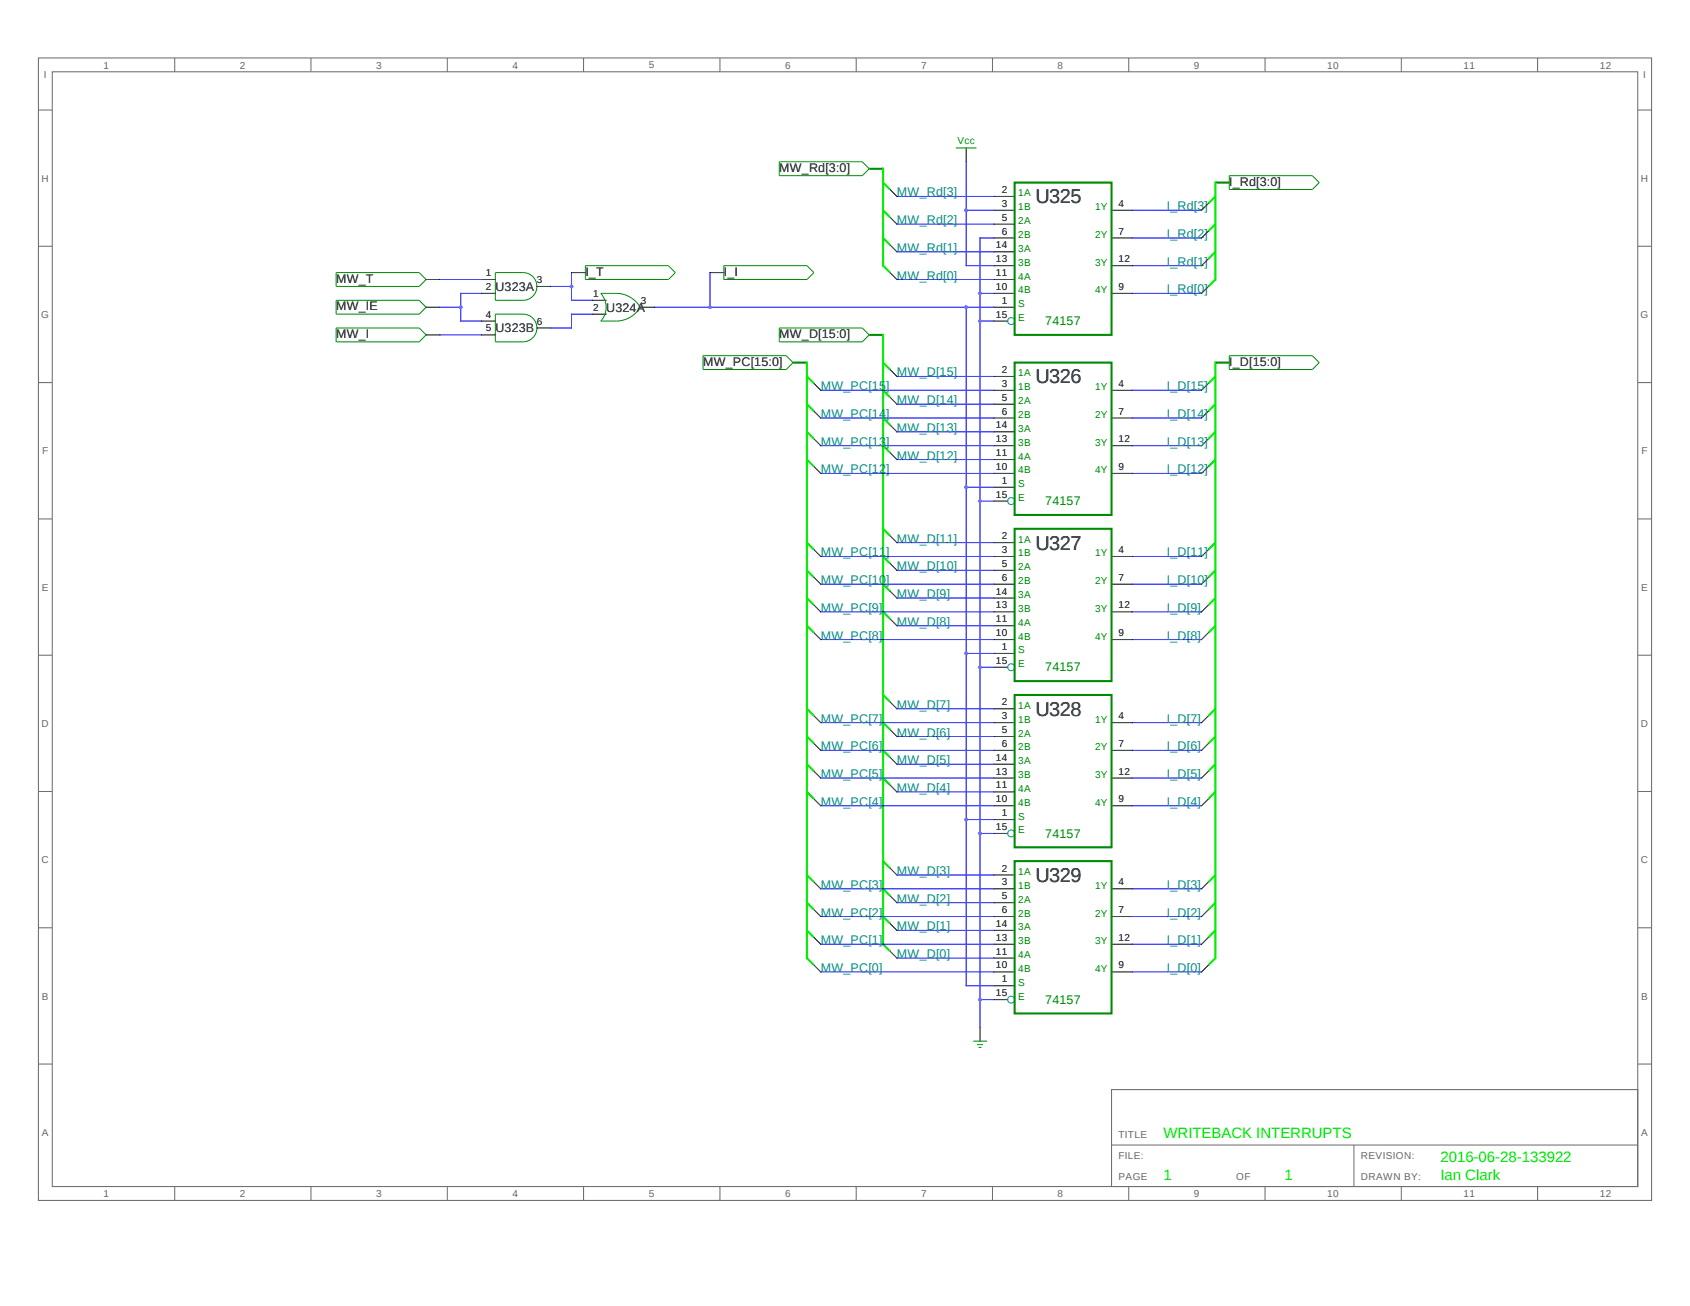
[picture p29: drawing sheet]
<svg xmlns="http://www.w3.org/2000/svg" width="279mm" height="216mm" viewBox="0 0 279 216" stroke-linecap="round" stroke-linejoin="round" font-family="sans-serif">
<defs><g id="words">
<g font-size="3.3">
<text x="171.2" y="33.6">U325</text>
<text x="171.2" y="63.4">U326</text>
<text x="171.2" y="90.8">U327</text>
<text x="171.2" y="118.3">U328</text>
<text x="171.2" y="145.8">U329</text>
</g>
<g font-size="2.5" fill="#0e0">
<text x="192.4" y="188.1">WRITEBACK INTERRUPTS</text>
<text x="192.4" y="195">1</text>
<text x="212.4" y="195">1</text>
<text x="238.1" y="192.2">2016-06-28-133922</text>
<text x="238.1" y="195">Ian Clark</text>
</g>
<g font-size="2.1">
<text x="128.8" y="28.4">MW_Rd[3:0]</text>
<text x="203.2" y="30.7">I_Rd[3:0]</text>
<text x="55.6" y="46.7">MW_T</text>
<text x="96.8" y="45.6">I_T</text>
<text x="119.7" y="45.6">I_I</text>
<text x="55.6" y="51.3">MW_IE</text>
<text x="81.9" y="48.1">U323A</text>
<text x="100.2" y="51.5">U324A</text>
<text x="55.6" y="55.9">MW_I</text>
<text x="81.9" y="54.9">U323B</text>
<text x="128.8" y="55.9">MW_D[15:0]</text>
<text x="116.2" y="60.5">MW_PC[15:0]</text>
<text x="203.2" y="60.5">I_D[15:0]</text>
</g>
<g font-size="2.1" fill="#008b8b">
<text x="148.3" y="32.5">MW_Rd[3]</text>
<text x="192.9" y="34.8">I_Rd[3]</text>
<text x="148.3" y="41.6">MW_Rd[1]</text>
<text x="148.3" y="37.1">MW_Rd[2]</text>
<text x="192.9" y="39.3">I_Rd[2]</text>
<text x="148.3" y="46.2">MW_Rd[0]</text>
<text x="192.9" y="43.9">I_Rd[1]</text>
<text x="192.9" y="48.5">I_Rd[0]</text>
<text x="135.7" y="64.5">MW_PC[15]</text>
<text x="148.3" y="62.2">MW_D[15]</text>
<text x="192.9" y="64.5">I_D[15]</text>
<text x="135.7" y="69.1">MW_PC[14]</text>
<text x="148.3" y="66.8">MW_D[14]</text>
<text x="148.3" y="71.4">MW_D[13]</text>
<text x="192.9" y="69.1">I_D[14]</text>
<text x="135.7" y="73.7">MW_PC[13]</text>
<text x="148.3" y="76">MW_D[12]</text>
<text x="192.9" y="73.7">I_D[13]</text>
<text x="135.7" y="78.3">MW_PC[12]</text>
<text x="192.9" y="78.3">I_D[12]</text>
<text x="148.3" y="89.7">MW_D[11]</text>
<text x="135.7" y="92">MW_PC[11]</text>
<text x="148.3" y="94.3">MW_D[10]</text>
<text x="192.9" y="92">I_D[11]</text>
<text x="135.7" y="101.2">MW_PC[9]</text>
<text x="135.7" y="96.6">MW_PC[10]</text>
<text x="148.3" y="98.9">MW_D[9]</text>
<text x="192.9" y="101.2">I_D[9]</text>
<text x="192.9" y="96.6">I_D[10]</text>
<text x="135.7" y="105.7">MW_PC[8]</text>
<text x="148.3" y="103.4">MW_D[8]</text>
<text x="192.9" y="105.7">I_D[8]</text>
<text x="135.7" y="119.5">MW_PC[7]</text>
<text x="148.3" y="117.2">MW_D[7]</text>
<text x="192.9" y="119.5">I_D[7]</text>
<text x="135.7" y="124">MW_PC[6]</text>
<text x="148.3" y="121.8">MW_D[6]</text>
<text x="192.9" y="124">I_D[6]</text>
<text x="135.7" y="128.6">MW_PC[5]</text>
<text x="148.3" y="126.3">MW_D[5]</text>
<text x="148.3" y="130.9">MW_D[4]</text>
<text x="192.9" y="128.6">I_D[5]</text>
<text x="135.7" y="133.2">MW_PC[4]</text>
<text x="192.9" y="133.2">I_D[4]</text>
<text x="135.7" y="146.9">MW_PC[3]</text>
<text x="148.3" y="144.6">MW_D[3]</text>
<text x="148.3" y="149.2">MW_D[2]</text>
<text x="192.9" y="146.9">I_D[3]</text>
<text x="135.7" y="151.5">MW_PC[2]</text>
<text x="148.3" y="153.8">MW_D[1]</text>
<text x="192.9" y="151.5">I_D[2]</text>
<text x="135.7" y="160.7">MW_PC[0]</text>
<text x="135.7" y="156.1">MW_PC[1]</text>
<text x="148.3" y="158.4">MW_D[0]</text>
<text x="192.9" y="160.7">I_D[0]</text>
<text x="192.9" y="156.1">I_D[1]</text>
</g>
<g font-size="2.1" fill="#008b00">
<text x="172.8" y="53.8">74157</text>
<text x="172.8" y="83.5">74157</text>
<text x="172.8" y="111">74157</text>
<text x="172.8" y="138.5">74157</text>
<text x="172.8" y="165.9">74157</text>
</g>
<g font-size="1.7" fill="#666">
<text x="17.1" y="11.3">1</text>
<text x="39.7" y="11.3">2</text>
<text x="62.2" y="11.3">3</text>
<text x="84.7" y="11.3">4</text>
<text x="107.3" y="11.3">5</text>
<text x="129.8" y="11.3">6</text>
<text x="152.3" y="11.3">7</text>
<text x="174.9" y="11.3">8</text>
<text x="197.4" y="11.3">9</text>
<text x="219.4" y="11.3">10</text>
<text x="242" y="11.3">11</text>
<text x="264.5" y="11.3">12</text>
<text x="7.2" y="12.9">I</text>
<text x="271.7" y="12.9">I</text>
<text x="6.9" y="30.1">H</text>
<text x="271.3" y="30.1">H</text>
<text x="6.8" y="52.6">G</text>
<text x="271.2" y="52.6">G</text>
<text x="7" y="75.1">F</text>
<text x="271.4" y="75.1">F</text>
<text x="6.9" y="97.7">E</text>
<text x="271.3" y="97.7">E</text>
<text x="6.9" y="120.2">D</text>
<text x="271.3" y="120.2">D</text>
<text x="6.9" y="142.7">C</text>
<text x="271.3" y="142.7">C</text>
<text x="6.9" y="165.3">B</text>
<text x="271.3" y="165.3">B</text>
<text x="6.9" y="187.8">A</text>
<text x="184.9" y="191.6">FILE:</text>
<text x="184.9" y="188.1">TITLE</text>
<text x="225" y="191.6">REVISION:</text>
<text x="271.3" y="187.8">A</text>
<text x="17.1" y="197.9">1</text>
<text x="39.7" y="197.9">2</text>
<text x="62.2" y="197.9">3</text>
<text x="84.7" y="197.9">4</text>
<text x="107.3" y="197.9">5</text>
<text x="129.8" y="197.9">6</text>
<text x="152.3" y="197.9">7</text>
<text x="174.9" y="197.9">8</text>
<text x="184.9" y="195">PAGE</text>
<text x="197.4" y="197.9">9</text>
<text x="204.4" y="195">OF</text>
<text x="219.4" y="197.9">10</text>
<text x="225" y="195">DRAWN BY:</text>
<text x="242" y="197.9">11</text>
<text x="264.5" y="197.9">12</text>
</g>
<g font-size="1.7" fill="#008b00">
<text x="158.3" y="23.9">Vcc</text>
<text x="168.3" y="32.5">1A</text>
<text x="168.3" y="34.8">1B</text>
<text x="181" y="34.8">1Y</text>
<text x="168.3" y="37.1">2A</text>
<text x="168.3" y="39.3">2B</text>
<text x="168.3" y="41.6">3A</text>
<text x="181" y="39.3">2Y</text>
<text x="168.3" y="43.9">3B</text>
<text x="168.3" y="46.2">4A</text>
<text x="181" y="43.9">3Y</text>
<text x="168.3" y="48.5">4B</text>
<text x="168.3" y="50.8">S</text>
<text x="168.3" y="53.1">E</text>
<text x="181" y="48.5">4Y</text>
<text x="168.3" y="62.2">1A</text>
<text x="168.3" y="64.5">1B</text>
<text x="181" y="64.5">1Y</text>
<text x="168.3" y="66.8">2A</text>
<text x="168.3" y="69.1">2B</text>
<text x="168.3" y="71.4">3A</text>
<text x="181" y="69.1">2Y</text>
<text x="168.3" y="73.7">3B</text>
<text x="168.3" y="76">4A</text>
<text x="181" y="73.7">3Y</text>
<text x="168.3" y="78.3">4B</text>
<text x="168.3" y="80.5">S</text>
<text x="168.3" y="82.8">E</text>
<text x="181" y="78.3">4Y</text>
<text x="168.3" y="89.7">1A</text>
<text x="168.3" y="92">1B</text>
<text x="168.3" y="94.3">2A</text>
<text x="181" y="92">1Y</text>
<text x="168.3" y="96.6">2B</text>
<text x="168.3" y="98.9">3A</text>
<text x="168.3" y="101.2">3B</text>
<text x="181" y="96.6">2Y</text>
<text x="181" y="101.2">3Y</text>
<text x="168.3" y="103.4">4A</text>
<text x="168.3" y="105.7">4B</text>
<text x="181" y="105.7">4Y</text>
<text x="168.3" y="108">S</text>
<text x="168.3" y="110.3">E</text>
<text x="168.3" y="117.2">1A</text>
<text x="168.3" y="119.5">1B</text>
<text x="181" y="119.5">1Y</text>
<text x="168.3" y="121.8">2A</text>
<text x="168.3" y="124">2B</text>
<text x="181" y="124">2Y</text>
<text x="168.3" y="126.3">3A</text>
<text x="168.3" y="128.6">3B</text>
<text x="168.3" y="130.9">4A</text>
<text x="181" y="128.6">3Y</text>
<text x="168.3" y="133.2">4B</text>
<text x="168.3" y="135.5">S</text>
<text x="168.3" y="137.8">E</text>
<text x="181" y="133.2">4Y</text>
<text x="168.3" y="144.6">1A</text>
<text x="168.3" y="146.9">1B</text>
<text x="168.3" y="149.2">2A</text>
<text x="181" y="146.9">1Y</text>
<text x="168.3" y="151.5">2B</text>
<text x="168.3" y="153.8">3A</text>
<text x="181" y="151.5">2Y</text>
<text x="168.3" y="156.1">3B</text>
<text x="168.3" y="158.4">4A</text>
<text x="168.3" y="160.7">4B</text>
<text x="181" y="156.1">3Y</text>
<text x="181" y="160.7">4Y</text>
<text x="168.3" y="163">S</text>
<text x="168.3" y="165.3">E</text>
</g>
<g font-size="1.7">
<text x="165.6" y="31.9">2</text>
<text x="165.6" y="34.2">3</text>
<text x="184.9" y="34.2">4</text>
<text x="164.6" y="41.1">14</text>
<text x="165.6" y="36.5">5</text>
<text x="165.6" y="38.8">6</text>
<text x="184.9" y="38.8">7</text>
<text x="80.3" y="45.6">1</text>
<text x="80.3" y="47.9">2</text>
<text x="88.8" y="46.8">3</text>
<text x="164.6" y="43.3">13</text>
<text x="164.6" y="45.6">11</text>
<text x="164.6" y="47.9">10</text>
<text x="184.9" y="43.3">12</text>
<text x="184.9" y="47.9">9</text>
<text x="80.3" y="52.5">4</text>
<text x="88.8" y="53.6">6</text>
<text x="98.1" y="49.1">1</text>
<text x="98.1" y="51.4">2</text>
<text x="105.9" y="50.2">3</text>
<text x="164.6" y="52.5">15</text>
<text x="165.6" y="50.2">1</text>
<text x="80.3" y="54.8">5</text>
<text x="165.6" y="61.7">2</text>
<text x="165.6" y="63.9">3</text>
<text x="184.9" y="63.9">4</text>
<text x="164.6" y="70.8">14</text>
<text x="165.6" y="66.2">5</text>
<text x="165.6" y="68.5">6</text>
<text x="184.9" y="68.5">7</text>
<text x="164.6" y="73.1">13</text>
<text x="164.6" y="75.4">11</text>
<text x="164.6" y="77.7">10</text>
<text x="184.9" y="73.1">12</text>
<text x="184.9" y="77.7">9</text>
<text x="164.6" y="82.3">15</text>
<text x="165.6" y="80">1</text>
<text x="165.6" y="89.1">2</text>
<text x="165.6" y="91.4">3</text>
<text x="165.6" y="93.7">5</text>
<text x="165.6" y="96">6</text>
<text x="184.9" y="91.4">4</text>
<text x="184.9" y="96">7</text>
<text x="164.6" y="98.3">14</text>
<text x="164.6" y="100.6">13</text>
<text x="184.9" y="100.6">12</text>
<text x="164.6" y="102.9">11</text>
<text x="164.6" y="105.2">10</text>
<text x="165.6" y="107.4">1</text>
<text x="184.9" y="105.2">9</text>
<text x="164.6" y="109.7">15</text>
<text x="165.6" y="116.6">2</text>
<text x="165.6" y="118.9">3</text>
<text x="184.9" y="118.9">4</text>
<text x="164.6" y="125.8">14</text>
<text x="165.6" y="121.2">5</text>
<text x="165.6" y="123.5">6</text>
<text x="184.9" y="123.5">7</text>
<text x="164.6" y="128">13</text>
<text x="164.6" y="130.3">11</text>
<text x="184.9" y="128">12</text>
<text x="164.6" y="132.6">10</text>
<text x="164.6" y="137.2">15</text>
<text x="165.6" y="134.9">1</text>
<text x="184.9" y="132.6">9</text>
<text x="165.6" y="144.1">2</text>
<text x="165.6" y="146.4">3</text>
<text x="165.6" y="148.7">5</text>
<text x="184.9" y="146.4">4</text>
<text x="164.6" y="153.2">14</text>
<text x="164.6" y="155.5">13</text>
<text x="165.6" y="150.9">6</text>
<text x="184.9" y="150.9">7</text>
<text x="184.9" y="155.5">12</text>
<text x="164.6" y="157.8">11</text>
<text x="164.6" y="160.1">10</text>
<text x="184.9" y="160.1">9</text>
<text x="164.6" y="164.7">15</text>
<text x="165.6" y="162.4">1</text>
</g>
</g></defs>
<g fill="none" stroke="#666" stroke-width=".17">
<path d="M6.3 9.6h266.7v188.8h-266.7zM6.3 18.2h2.3M8.6 11.9h262.2v184.3h-262.2zM28.9 9.6v2.3M51.4 9.6v2.3M74 9.6v2.3M96.5 9.6v2.3M119 9.6v2.3M141.5 9.6v2.3M164.1 9.6v2.3M186.6 9.6v2.3M209.1 9.6v2.3"/>
<path d="M231.7 9.6v2.3M254.2 9.6v2.3M270.8 18.2h2.2M6.3 40.7h2.3M270.8 40.7h2.2M6.3 63.3h2.3M270.8 63.3h2.2M6.3 85.8h2.3M270.8 85.8h2.2M6.3 108.3h2.3M270.8 108.3h2.2M6.3 130.8h2.3"/>
<path d="M270.8 130.8h2.2M6.3 153.4h2.3M270.8 153.4h2.2M6.3 175.9h2.3M270.8 175.9h2.2M28.9 196.2v2.2M51.4 196.2v2.2M74 196.2v2.2M96.5 196.2v2.2M119 196.2v2.2M141.5 196.2v2.2M164.1 196.2v2.2"/>
<path d="M183.8 180.1h87v16.1h-87zM183.8 189.3h87M186.6 196.2v2.2M209.1 196.2v2.2M223.8 189.3v6.9M231.7 196.2v2.2M254.2 196.2v2.2"/>
</g>
<g fill="none" stroke="#008b00" stroke-width=".17">
<path d="M128.8 26.8h13.8l1.1 1.1-1.1 1.1h-13.8zM158 24.5h3.4M203.2 29h13.8l1.1 1.2-1.1 1.1h-13.8zM55.6 45.1h13.7l1.1 1.1-1.1 1.2h-13.7zM55.6 49.6h13.7l1.1 1.2-1.1 1.1h-13.7zM55.6 54.2h13.7l1.1 1.2-1.1 1.1h-13.7zM81.9 45.1h4.6a2.29 2.29 0 0 1 2.3 2.3 2.29 2.29 0 0 1-2.3 2.2h-4.6zM81.9 51.9h4.6a2.29 2.29 0 0 1 2.3 2.3 2.29 2.29 0 0 1-2.3 2.3h-4.6zM96.8 43.9h13.7l1.2 1.2-1.2 1.1h-13.7zM99.3 48.5a7.4 7.4 0 0 1 5.1 .8l1 .9 .4 .6a4.6 4.6 0 0 1-3.9 2.3h-2.6a3.4 3.4 0 0 0 0-4.6zM116.2 58.8h13.8l1.1 1.1-1.1 1.2h-13.8zM119.7 43.9h13.7l1.1 1.2-1.1 1.1h-13.7z"/>
<path d="M128.8 54.2h13.8l1.1 1.2-1.1 1.1h-13.8zM203.2 58.8h13.8l1.1 1.1-1.1 1.2h-13.8zM160.9 172.1h2.3M161.5 172.7h1M161.8 173.1h.4"/>
</g>
<g fill="none" stroke="#000" stroke-width=".17">
<path d="M147.1 35.9l1.2 1.2M147.1 31.3l1.2 1.2M159.7 24.5v2.3M164.3 32.5h3.4M164.3 34.8h3.4M164.3 37.1h3.4M164.3 39.3h3.4M183.8 34.8h3.4M183.8 39.3h3.4M199.8 38.2l-1.2 1.1M199.8 33.6l-1.2 1.2M70.4 46.2h2.3"/>
<path d="M70.4 55.4h2.3M70.4 50.8h2.3M79.6 46.2h2.3M79.6 55.4h2.3M79.6 48.5h2.3M79.6 53.1h2.3M88.8 47.4h2.3M88.8 54.2h2.3M94.5 45.1h2.3M97.9 49.6h2.3M97.9 51.9h2.3M105.8 50.8h2.4"/>
<path d="M117.4 45.1h2.3M147.1 45.1l1.2 1.1M147.1 40.5l1.2 1.1M164.3 46.2h3.4M164.3 50.8h3.4M164.3 48.5h3.4M164.3 53.1h2.3M164.3 41.6h3.4M164.3 43.9h3.4M183.8 48.5h3.4M183.8 43.9h3.4M199.8 47.4l-1.2 1.1"/>
<path d="M199.8 42.8l-1.2 1.1M134.5 77.1l1.2 1.2M134.5 72.5l1.2 1.2M134.5 63.4l1.2 1.1M134.5 68l1.2 1.1M147.1 61.1l1.2 1.1M147.1 65.7l1.2 1.1M147.1 70.2l1.2 1.2M147.1 74.8l1.2 1.2M164.3 62.2h3.4M164.3 64.5h3.4M164.3 66.8h3.4"/>
<path d="M164.3 69.1h3.4M164.3 71.4h3.4M164.3 73.7h3.4M164.3 76h3.4M164.3 78.3h3.4M183.8 64.5h3.4M183.8 69.1h3.4M183.8 73.7h3.4M183.8 78.3h3.4M199.8 77.1l-1.2 1.2M199.8 72.5l-1.2 1.2M199.8 68l-1.2 1.1"/>
<path d="M199.8 63.4l-1.2 1.1M134.5 90.8l1.2 1.2M134.5 95.4l1.2 1.2M147.1 93.1l1.2 1.2M147.1 97.7l1.2 1.2M147.1 88.6l1.2 1.1M164.3 80.5h3.4M164.3 82.8h2.3M164.3 89.7h3.4M164.3 92h3.4M164.3 94.3h3.4M164.3 96.6h3.4"/>
<path d="M164.3 98.9h3.4M183.8 92h3.4M183.8 96.6h3.4M199.8 95.4l-1.2 1.2M199.8 90.8l-1.2 1.2M134.5 104.6l1.2 1.1M134.5 100l1.2 1.2M134.5 118.3l1.2 1.2M147.1 102.3l1.2 1.1M147.1 116l1.2 1.2M164.3 101.2h3.4M164.3 103.4h3.4"/>
<path d="M164.3 105.7h3.4M164.3 108h3.4M164.3 110.3h2.3M164.3 117.2h3.4M164.3 119.5h3.4M183.8 101.2h3.4M183.8 105.7h3.4M183.8 119.5h3.4M199.8 104.6l-1.2 1.1M199.8 100l-1.2 1.2M199.8 118.3l-1.2 1.2M134.5 132.1l1.2 1.1"/>
<path d="M134.5 127.5l1.2 1.1M134.5 122.9l1.2 1.1M147.1 120.6l1.2 1.2M147.1 125.2l1.2 1.1M147.1 129.8l1.2 1.1M164.3 121.8h3.4M164.3 124h3.4M164.3 126.3h3.4M164.3 128.6h3.4M164.3 130.9h3.4M164.3 133.2h3.4M164.3 135.5h3.4"/>
<path d="M164.3 137.8h2.3M183.8 124h3.4M183.8 128.6h3.4M183.8 133.2h3.4M199.8 132.1l-1.2 1.1M199.8 127.5l-1.2 1.1M199.8 122.9l-1.2 1.1M134.5 159.5l1.2 1.2M134.5 154.9l1.2 1.2M134.5 145.8l1.2 1.1M134.5 150.4l1.2 1.1M147.1 148.1l1.2 1.1"/>
<path d="M147.1 152.7l1.2 1.1M147.1 157.2l1.2 1.2M147.1 143.5l1.2 1.1M164.3 144.6h3.4M164.3 146.9h3.4M164.3 149.2h3.4M164.3 151.5h3.4M164.3 153.8h3.4M164.3 156.1h3.4M164.3 158.4h3.4M183.8 146.9h3.4M183.8 151.5h3.4"/>
<path d="M183.8 156.1h3.4M199.8 159.5l-1.2 1.2M199.8 154.9l-1.2 1.2M199.8 150.4l-1.2 1.1M199.8 145.8l-1.2 1.1M162 169.8v2.3M164.3 160.7h3.4M164.3 163h3.4M164.3 165.3h2.3M183.8 160.7h3.4"/>
</g>
<path d="M143.7 27.9h2.3M167.7 30.2h16.1v25.2h-16.1zM200.9 30.2h2.3M131.1 59.9h2.3M143.7 55.4h2.3M167.7 59.9h16.1v25.2h-16.1zM200.9 59.9h2.3M167.7 87.4h16.1v25.2h-16.1zM167.7 114.9h16.1v25.2h-16.1zM167.7 142.4h16.1v25.1h-16.1z" fill="none" stroke="#008b00" stroke-width=".34"/>
<g fill="none" stroke="#00f" stroke-width=".17">
<path d="M148.3 37.1h16M148.3 32.5h16M159.7 26.8v17.1h4.6M159.7 34.8h4.6M164.3 39.3h-2.3v130.5M187.2 34.8h11.4M187.2 39.3h11.4M72.7 55.4h6.9M72.7 46.2h6.9M72.7 50.8h3.5M79.6 48.5h-3.4v4.6h3.4M91.1 47.4h3.4"/>
<path d="M94.5 45.1v4.5h3.4M97.9 51.9h-3.4v2.3h-3.4M108.2 50.8h56.1M117.4 45.1v5.7M148.3 46.2h16M148.3 41.6h16M159.7 50.8v112.2h4.6M162 53.1h2.3M162 48.5h2.3M187.2 48.5h11.4M187.2 43.9h11.4M135.7 78.3h28.6"/>
<path d="M135.7 73.7h28.6M135.7 69.1h28.6M135.7 64.5h28.6M148.3 62.2h16M148.3 66.8h16M148.3 71.4h16M148.3 76h16M187.2 78.3h11.4M187.2 73.7h11.4M187.2 69.1h11.4M187.2 64.5h11.4M135.7 96.6h28.6"/>
<path d="M135.7 92h28.6M148.3 89.7h16M148.3 94.3h16M148.3 98.9h16M159.7 80.5h4.6M162 82.8h2.3M187.2 96.6h11.4M187.2 92h11.4M135.7 105.7h28.6M135.7 101.2h28.6M135.7 119.5h28.6M148.3 103.4h16"/>
<path d="M148.3 117.2h16M159.7 108h4.6M162 110.3h2.3M187.2 105.7h11.4M187.2 101.2h11.4M187.2 119.5h11.4M135.7 133.2h28.6M135.7 128.6h28.6M135.7 124h28.6M148.3 121.8h16M148.3 126.3h16M148.3 130.9h16"/>
<path d="M159.7 135.5h4.6M162 137.8h2.3M187.2 133.2h11.4M187.2 128.6h11.4M187.2 124h11.4M135.7 156.1h28.6M135.7 151.5h28.6M135.7 146.9h28.6M148.3 144.6h16M148.3 149.2h16M148.3 153.8h16M148.3 158.4h16"/>
<path d="M187.2 156.1h11.4M187.2 151.5h11.4M187.2 146.9h11.4M135.7 160.7h28.6M162 165.3h2.3M187.2 160.7h11.4"/>
</g>
<g fill="none" stroke="#008b8b" stroke-width=".17">
<circle cx="167.2" cy="53.1" r=".58"/>
<circle cx="167.2" cy="82.8" r=".58"/>
<circle cx="167.2" cy="110.3" r=".58"/>
<circle cx="167.2" cy="137.8" r=".58"/>
<circle cx="167.2" cy="165.3" r=".58"/>
</g>
<g fill="none" stroke="#0e0" stroke-width=".34">
<path d="M146 27.9v16l1.1 1.2M146 39.3l1.1 1.2M146 34.8l1.1 1.1M146 30.2l1.1 1.1M200.9 30.2v16l-1.1 1.2M200.9 37.1l-1.1 1.1M200.9 32.5l-1.1 1.1M133.4 59.9v98.5l1.1 1.1M146 55.4v100.7l1.1 1.1M146 59.9l1.1 1.2M200.9 59.9v98.5l-1.1 1.1M200.9 41.6l-1.1 1.2"/>
<path d="M133.4 76l1.1 1.1M133.4 71.4l1.1 1.1M133.4 62.2l1.1 1.2M133.4 66.8l1.1 1.2M146 64.5l1.1 1.2M146 69.1l1.1 1.1M146 73.7l1.1 1.1M200.9 76l-1.1 1.1M200.9 71.4l-1.1 1.1M200.9 66.8l-1.1 1.2M200.9 62.2l-1.1 1.2M133.4 98.9l1.1 1.1"/>
<path d="M133.4 89.7l1.1 1.1M133.4 94.3l1.1 1.1M146 92l1.1 1.1M146 96.6l1.1 1.1M146 87.4l1.1 1.2M200.9 98.9l-1.1 1.1M200.9 94.3l-1.1 1.1M200.9 89.7l-1.1 1.1M133.4 103.4l1.1 1.2M133.4 117.2l1.1 1.1M146 101.2l1.1 1.1M146 119.5l1.1 1.1"/>
<path d="M146 114.9l1.1 1.1M200.9 103.4l-1.1 1.2M200.9 117.2l-1.1 1.1M133.4 130.9l1.1 1.2M133.4 126.3l1.1 1.2M133.4 121.8l1.1 1.1M146 124l1.1 1.2M146 128.6l1.1 1.2M200.9 130.9l-1.1 1.2M200.9 126.3l-1.1 1.2M200.9 121.8l-1.1 1.1M133.4 153.8l1.1 1.1"/>
<path d="M133.4 144.6l1.1 1.2M133.4 149.2l1.1 1.2M146 146.9l1.1 1.2M146 151.5l1.1 1.2M146 142.4l1.1 1.1M200.9 153.8l-1.1 1.1M200.9 149.2l-1.1 1.2M200.9 144.6l-1.1 1.2"/>
</g>
<g fill="#a020f0">
<path d="M76 50.6h.4l.1 .2-.1 .2h-.4l-.1-.2z"/>
<path d="M94.3 47.1h.4l.1 .3-.1 .2h-.4l-.1-.2z"/>
<path d="M161.8 52.9h.4l.1 .2-.1 .2h-.4l-.1-.2z"/>
<path d="M161.8 165h.4l.1 .3-.1 .2h-.4l-.1-.2z"/>
<path d="M161.8 137.6h.4l.1 .2-.1 .2h-.4l-.1-.2z"/>
<path d="M161.8 110.1h.4l.1 .2-.1 .2h-.4l-.1-.2z"/>
<path d="M161.8 82.6h.4l.1 .2-.1 .3h-.4l-.1-.3z"/>
<path d="M161.8 48.3h.4l.1 .2-.1 .2h-.4l-.1-.2z"/>
<path d="M159.5 50.6h.4l.1 .2-.1 .2h-.4l-.1-.2z"/>
<path d="M117.2 50.6h.4l.1 .2-.1 .2h-.4l-.1-.2z"/>
<path d="M159.5 80.3h.4l.1 .2-.1 .3h-.4l-.1-.3z"/>
<path d="M159.5 107.8h.4l.1 .2-.1 .2h-.4l-.1-.2z"/>
<path d="M159.5 135.3h.4l.1 .2-.1 .2h-.4l-.1-.2z"/>
<path d="M159.5 34.5h.4l.1 .3-.1 .2h-.4l-.1-.2z"/>
</g>
<use href="#words"/>
</svg>
